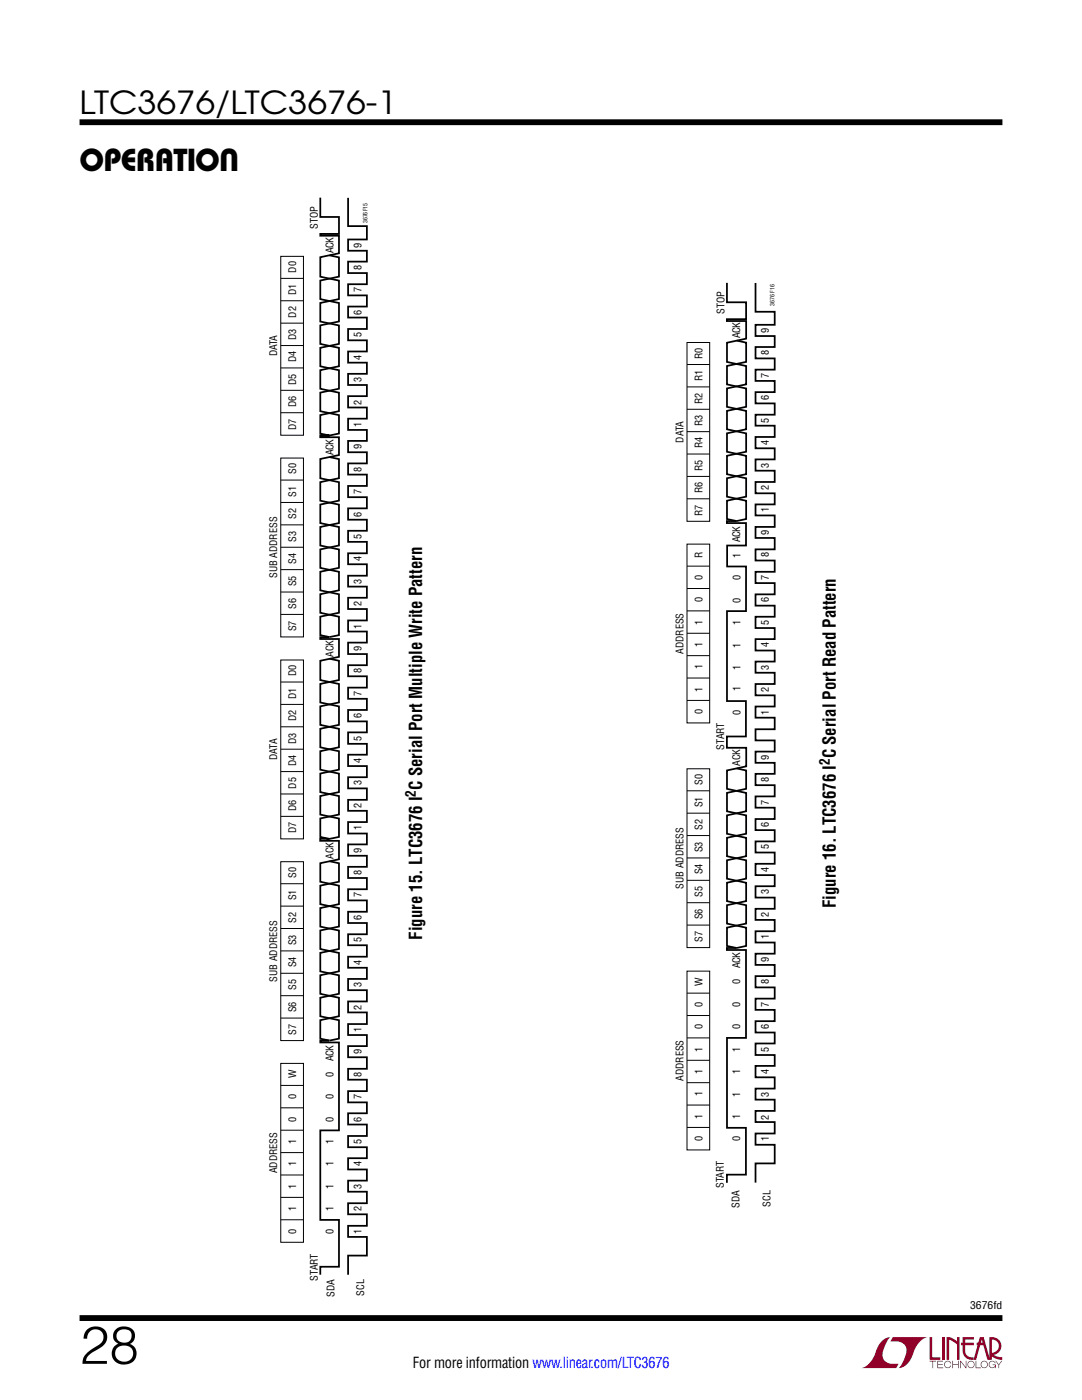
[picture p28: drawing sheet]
<svg xmlns="http://www.w3.org/2000/svg" width="216mm" height="279mm" viewBox="0 0 216 279" stroke-linecap="round" stroke-linejoin="round" font-family="sans-serif">
<defs><g id="words">
<text font-size="10.6" x="15.9" y="272.2">28</text>
<g font-size="6.3">
<text x="15.9" y="22.8">LTC3676/LTC3676-1</text>
<text x="15.9" y="34.1">Operation</text>
</g>
<g font-size="3.5">
<text x="166.8" y="181.3" transform="rotate(-90 166.8 181.3)">Figure 16. LTC3676 I C Serial Port Read Pattern</text>
<text x="84.2" y="187.6" transform="rotate(-90 84.2 187.6)">Figure 15. LTC3676 I C Serial Port Multiple Write Pattern</text>
</g>
<text font-size="3" x="82.4" y="273.1">For more information www.linear.com/LTC3676</text>
<g font-size="2.8">
<text x="165.6" y="152.7" transform="rotate(-90 165.6 152.7)">2</text>
<text x="83" y="159" transform="rotate(-90 83 159)">2</text>
</g>
<text font-size="2.1" x="193.6" y="261.2">3676fd</text>
<g font-size="2">
<text x="63.4" y="45.7" transform="rotate(-90 63.4 45.7)">STOP</text>
<text x="66.5" y="50.5" transform="rotate(-90 66.5 50.5)">ACK</text>
<text x="72.1" y="53.9" transform="rotate(-90 72.1 53.9)">8</text>
<text x="72.1" y="49.4" transform="rotate(-90 72.1 49.4)">9</text>
<text x="59.1" y="58.9" transform="rotate(-90 59.1 58.9)">D1</text>
<text x="59.1" y="54.4" transform="rotate(-90 59.1 54.4)">D0</text>
<text x="72.1" y="58.3" transform="rotate(-90 72.1 58.3)">7</text>
<text x="59.1" y="63.4" transform="rotate(-90 59.1 63.4)">D2</text>
<text x="72.1" y="62.8" transform="rotate(-90 72.1 62.8)">6</text>
<text x="144.6" y="62.6" transform="rotate(-90 144.6 62.6)">STOP</text>
<text x="55.3" y="71.1" transform="rotate(-90 55.3 71.1)">DATA</text>
<text x="59.1" y="67.9" transform="rotate(-90 59.1 67.9)">D3</text>
<text x="72.1" y="71.7" transform="rotate(-90 72.1 71.7)">4</text>
<text x="72.1" y="67.3" transform="rotate(-90 72.1 67.3)">5</text>
<text x="140.2" y="71.6" transform="rotate(-90 140.2 71.6)">R0</text>
<text x="147.7" y="67.5" transform="rotate(-90 147.7 67.5)">ACK</text>
<text x="153.4" y="70.9" transform="rotate(-90 153.4 70.9)">8</text>
<text x="153.4" y="66.4" transform="rotate(-90 153.4 66.4)">9</text>
<text x="59.1" y="76.8" transform="rotate(-90 59.1 76.8)">D5</text>
<text x="59.1" y="72.3" transform="rotate(-90 59.1 72.3)">D4</text>
<text x="72.1" y="76.2" transform="rotate(-90 72.1 76.2)">3</text>
<text x="140.1" y="76.1" transform="rotate(-90 140.1 76.1)">R1</text>
<text x="153.4" y="75.4" transform="rotate(-90 153.4 75.4)">7</text>
<text x="59.1" y="81.3" transform="rotate(-90 59.1 81.3)">D6</text>
<text x="72.1" y="80.7" transform="rotate(-90 72.1 80.7)">2</text>
<text x="140.1" y="80.6" transform="rotate(-90 140.1 80.6)">R2</text>
<text x="153.4" y="79.9" transform="rotate(-90 153.4 79.9)">6</text>
<text x="59.1" y="85.8" transform="rotate(-90 59.1 85.8)">D7</text>
<text x="72.1" y="89.7" transform="rotate(-90 72.1 89.7)">9</text>
<text x="72.1" y="85.2" transform="rotate(-90 72.1 85.2)">1</text>
<text x="136.4" y="88.3" transform="rotate(-90 136.4 88.3)">DATA</text>
<text x="140.1" y="89.5" transform="rotate(-90 140.1 89.5)">R4</text>
<text x="140.1" y="85.1" transform="rotate(-90 140.1 85.1)">R3</text>
<text x="153.4" y="88.8" transform="rotate(-90 153.4 88.8)">4</text>
<text x="153.4" y="84.3" transform="rotate(-90 153.4 84.3)">5</text>
<text x="59.1" y="94.6" transform="rotate(-90 59.1 94.6)">S0</text>
<text x="66.5" y="90.8" transform="rotate(-90 66.5 90.8)">ACK</text>
<text x="72.1" y="94.1" transform="rotate(-90 72.1 94.1)">8</text>
<text x="140.1" y="94" transform="rotate(-90 140.1 94)">R5</text>
<text x="153.4" y="93.3" transform="rotate(-90 153.4 93.3)">3</text>
<text x="59.1" y="99.1" transform="rotate(-90 59.1 99.1)">S1</text>
<text x="72.1" y="98.6" transform="rotate(-90 72.1 98.6)">7</text>
<text x="140.1" y="98.5" transform="rotate(-90 140.1 98.5)">R6</text>
<text x="153.4" y="97.8" transform="rotate(-90 153.4 97.8)">2</text>
<text x="59.1" y="103.6" transform="rotate(-90 59.1 103.6)">S2</text>
<text x="72.1" y="107.6" transform="rotate(-90 72.1 107.6)">5</text>
<text x="72.1" y="103.1" transform="rotate(-90 72.1 103.1)">6</text>
<text x="140.1" y="103" transform="rotate(-90 140.1 103)">R7</text>
<text x="153.4" y="106.8" transform="rotate(-90 153.4 106.8)">9</text>
<text x="153.4" y="102.3" transform="rotate(-90 153.4 102.3)">1</text>
<text x="59.1" y="112.5" transform="rotate(-90 59.1 112.5)">S4</text>
<text x="59.1" y="108.1" transform="rotate(-90 59.1 108.1)">S3</text>
<text x="72.1" y="112" transform="rotate(-90 72.1 112)">4</text>
<text x="140.2" y="111.4" transform="rotate(-90 140.2 111.4)">R</text>
<text x="147.7" y="108.2" transform="rotate(-90 147.7 108.2)">ACK</text>
<text x="147.8" y="111.3" transform="rotate(-90 147.8 111.3)">1</text>
<text x="153.4" y="111.2" transform="rotate(-90 153.4 111.2)">8</text>
<text x="55.3" y="115.3" transform="rotate(-90 55.3 115.3)">SUB ADDRESS</text>
<text x="59.1" y="117" transform="rotate(-90 59.1 117)">S5</text>
<text x="72.1" y="116.5" transform="rotate(-90 72.1 116.5)">3</text>
<text x="140.1" y="115.7" transform="rotate(-90 140.1 115.7)">0</text>
<text x="147.8" y="115.8" transform="rotate(-90 147.8 115.8)">0</text>
<text x="153.4" y="115.7" transform="rotate(-90 153.4 115.7)">7</text>
<text x="59.1" y="126" transform="rotate(-90 59.1 126)">S7</text>
<text x="59.1" y="121.5" transform="rotate(-90 59.1 121.5)">S6</text>
<text x="72.1" y="125.4" transform="rotate(-90 72.1 125.4)">1</text>
<text x="72.1" y="121" transform="rotate(-90 72.1 121)">2</text>
<text x="140.1" y="124.7" transform="rotate(-90 140.1 124.7)">1</text>
<text x="140.1" y="120.2" transform="rotate(-90 140.1 120.2)">0</text>
<text x="147.8" y="124.7" transform="rotate(-90 147.8 124.7)">1</text>
<text x="147.8" y="120.3" transform="rotate(-90 147.8 120.3)">0</text>
<text x="153.4" y="124.7" transform="rotate(-90 153.4 124.7)">5</text>
<text x="153.4" y="120.2" transform="rotate(-90 153.4 120.2)">6</text>
<text x="66.5" y="131" transform="rotate(-90 66.5 131)">ACK</text>
<text x="72.1" y="129.9" transform="rotate(-90 72.1 129.9)">9</text>
<text x="136.4" y="130.5" transform="rotate(-90 136.4 130.5)">ADDRESS</text>
<text x="140.1" y="129.1" transform="rotate(-90 140.1 129.1)">1</text>
<text x="147.8" y="129.2" transform="rotate(-90 147.8 129.2)">1</text>
<text x="153.4" y="129.2" transform="rotate(-90 153.4 129.2)">4</text>
<text x="59.1" y="135" transform="rotate(-90 59.1 135)">D0</text>
<text x="72.1" y="134.4" transform="rotate(-90 72.1 134.4)">8</text>
<text x="140.1" y="133.6" transform="rotate(-90 140.1 133.6)">1</text>
<text x="147.8" y="138" transform="rotate(-90 147.8 138)">1</text>
<text x="147.8" y="133.7" transform="rotate(-90 147.8 133.7)">1</text>
<text x="153.4" y="133.6" transform="rotate(-90 153.4 133.6)">3</text>
<text x="59.1" y="144" transform="rotate(-90 59.1 144)">D2</text>
<text x="59.1" y="139.5" transform="rotate(-90 59.1 139.5)">D1</text>
<text x="72.1" y="143.3" transform="rotate(-90 72.1 143.3)">6</text>
<text x="72.1" y="138.8" transform="rotate(-90 72.1 138.8)">7</text>
<text x="140.1" y="142.6" transform="rotate(-90 140.1 142.6)">0</text>
<text x="140.1" y="138.1" transform="rotate(-90 140.1 138.1)">1</text>
<text x="147.8" y="142.7" transform="rotate(-90 147.8 142.7)">0</text>
<text x="153.4" y="142.7" transform="rotate(-90 153.4 142.7)">1</text>
<text x="153.4" y="138.1" transform="rotate(-90 153.4 138.1)">2</text>
<text x="59.1" y="148.5" transform="rotate(-90 59.1 148.5)">D3</text>
<text x="72.1" y="147.8" transform="rotate(-90 72.1 147.8)">5</text>
<text x="144.5" y="149.6" transform="rotate(-90 144.5 149.6)">START</text>
<text x="55.3" y="151.7" transform="rotate(-90 55.3 151.7)">DATA</text>
<text x="59.1" y="152.9" transform="rotate(-90 59.1 152.9)">D4</text>
<text x="72.1" y="152.3" transform="rotate(-90 72.1 152.3)">4</text>
<text x="147.7" y="152.8" transform="rotate(-90 147.7 152.8)">ACK</text>
<text x="153.4" y="151.6" transform="rotate(-90 153.4 151.6)">9</text>
<text x="59.1" y="161.9" transform="rotate(-90 59.1 161.9)">D6</text>
<text x="59.1" y="157.4" transform="rotate(-90 59.1 157.4)">D5</text>
<text x="72.1" y="161.2" transform="rotate(-90 72.1 161.2)">2</text>
<text x="72.1" y="156.7" transform="rotate(-90 72.1 156.7)">3</text>
<text x="140.1" y="161.1" transform="rotate(-90 140.1 161.1)">S1</text>
<text x="140.2" y="156.6" transform="rotate(-90 140.2 156.6)">S0</text>
<text x="153.4" y="160.6" transform="rotate(-90 153.4 160.6)">7</text>
<text x="153.4" y="156.1" transform="rotate(-90 153.4 156.1)">8</text>
<text x="59.1" y="166.3" transform="rotate(-90 59.1 166.3)">D7</text>
<text x="72.1" y="165.7" transform="rotate(-90 72.1 165.7)">1</text>
<text x="140.1" y="165.6" transform="rotate(-90 140.1 165.6)">S2</text>
<text x="153.4" y="165" transform="rotate(-90 153.4 165)">6</text>
<text x="66.5" y="171.3" transform="rotate(-90 66.5 171.3)">ACK</text>
<text x="72.1" y="170.2" transform="rotate(-90 72.1 170.2)">9</text>
<text x="140.1" y="170.1" transform="rotate(-90 140.1 170.1)">S3</text>
<text x="153.4" y="173.9" transform="rotate(-90 153.4 173.9)">4</text>
<text x="153.4" y="169.5" transform="rotate(-90 153.4 169.5)">5</text>
<text x="59.1" y="179.7" transform="rotate(-90 59.1 179.7)">S1</text>
<text x="59.1" y="175.2" transform="rotate(-90 59.1 175.2)">S0</text>
<text x="72.1" y="179.1" transform="rotate(-90 72.1 179.1)">7</text>
<text x="72.1" y="174.6" transform="rotate(-90 72.1 174.6)">8</text>
<text x="136.4" y="177.4" transform="rotate(-90 136.4 177.4)">SUB ADDRESS</text>
<text x="140.1" y="179" transform="rotate(-90 140.1 179)">S5</text>
<text x="140.1" y="174.5" transform="rotate(-90 140.1 174.5)">S4</text>
<text x="153.4" y="178.5" transform="rotate(-90 153.4 178.5)">3</text>
<text x="59.1" y="184.2" transform="rotate(-90 59.1 184.2)">S2</text>
<text x="72.1" y="183.6" transform="rotate(-90 72.1 183.6)">6</text>
<text x="140.1" y="183.5" transform="rotate(-90 140.1 183.5)">S6</text>
<text x="153.4" y="183" transform="rotate(-90 153.4 183)">2</text>
<text x="59.1" y="188.6" transform="rotate(-90 59.1 188.6)">S3</text>
<text x="72.1" y="188.1" transform="rotate(-90 72.1 188.1)">5</text>
<text x="140.1" y="188" transform="rotate(-90 140.1 188)">S7</text>
<text x="153.4" y="192" transform="rotate(-90 153.4 192)">9</text>
<text x="153.4" y="187.5" transform="rotate(-90 153.4 187.5)">1</text>
<text x="55.3" y="195.9" transform="rotate(-90 55.3 195.9)">SUB ADDRESS</text>
<text x="59.1" y="197.6" transform="rotate(-90 59.1 197.6)">S5</text>
<text x="59.1" y="193.1" transform="rotate(-90 59.1 193.1)">S4</text>
<text x="72.1" y="197" transform="rotate(-90 72.1 197)">3</text>
<text x="72.1" y="192.5" transform="rotate(-90 72.1 192.5)">4</text>
<text x="140.2" y="196.8" transform="rotate(-90 140.2 196.8)">W</text>
<text x="147.7" y="196.3" transform="rotate(-90 147.7 196.3)">0</text>
<text x="147.7" y="193.2" transform="rotate(-90 147.7 193.2)">ACK</text>
<text x="153.4" y="196.4" transform="rotate(-90 153.4 196.4)">8</text>
<text x="59.1" y="202.1" transform="rotate(-90 59.1 202.1)">S6</text>
<text x="72.1" y="201.5" transform="rotate(-90 72.1 201.5)">2</text>
<text x="140.1" y="200.9" transform="rotate(-90 140.1 200.9)">0</text>
<text x="147.7" y="201" transform="rotate(-90 147.7 201)">0</text>
<text x="153.4" y="201" transform="rotate(-90 153.4 201)">7</text>
<text x="59.1" y="206.5" transform="rotate(-90 59.1 206.5)">S7</text>
<text x="72.1" y="205.9" transform="rotate(-90 72.1 205.9)">1</text>
<text x="140.1" y="209.9" transform="rotate(-90 140.1 209.9)">1</text>
<text x="140.1" y="205.4" transform="rotate(-90 140.1 205.4)">0</text>
<text x="147.7" y="209.9" transform="rotate(-90 147.7 209.9)">1</text>
<text x="147.7" y="205.4" transform="rotate(-90 147.7 205.4)">0</text>
<text x="153.4" y="209.9" transform="rotate(-90 153.4 209.9)">5</text>
<text x="153.4" y="205.4" transform="rotate(-90 153.4 205.4)">6</text>
<text x="59.1" y="215.2" transform="rotate(-90 59.1 215.2)">W</text>
<text x="66.5" y="214.9" transform="rotate(-90 66.5 214.9)">0</text>
<text x="66.5" y="211.7" transform="rotate(-90 66.5 211.7)">ACK</text>
<text x="72.1" y="214.9" transform="rotate(-90 72.1 214.9)">8</text>
<text x="72.1" y="210.4" transform="rotate(-90 72.1 210.4)">9</text>
<text x="136.4" y="215.7" transform="rotate(-90 136.4 215.7)">ADDRESS</text>
<text x="140.1" y="214.3" transform="rotate(-90 140.1 214.3)">1</text>
<text x="147.7" y="214.3" transform="rotate(-90 147.7 214.3)">1</text>
<text x="153.4" y="214.3" transform="rotate(-90 153.4 214.3)">4</text>
<text x="59.1" y="219.4" transform="rotate(-90 59.1 219.4)">0</text>
<text x="66.5" y="219.4" transform="rotate(-90 66.5 219.4)">0</text>
<text x="72.1" y="219.3" transform="rotate(-90 72.1 219.3)">7</text>
<text x="140.1" y="218.8" transform="rotate(-90 140.1 218.8)">1</text>
<text x="147.7" y="218.9" transform="rotate(-90 147.7 218.9)">1</text>
<text x="153.4" y="218.9" transform="rotate(-90 153.4 218.9)">3</text>
<text x="59.1" y="223.8" transform="rotate(-90 59.1 223.8)">0</text>
<text x="66.5" y="223.8" transform="rotate(-90 66.5 223.8)">0</text>
<text x="72.1" y="223.8" transform="rotate(-90 72.1 223.8)">6</text>
<text x="140.1" y="227.8" transform="rotate(-90 140.1 227.8)">0</text>
<text x="140.1" y="223.3" transform="rotate(-90 140.1 223.3)">1</text>
<text x="147.7" y="227.7" transform="rotate(-90 147.7 227.7)">0</text>
<text x="147.7" y="223.4" transform="rotate(-90 147.7 223.4)">1</text>
<text x="153.4" y="227.8" transform="rotate(-90 153.4 227.8)">1</text>
<text x="153.4" y="223.4" transform="rotate(-90 153.4 223.4)">2</text>
<text x="59.1" y="232.8" transform="rotate(-90 59.1 232.8)">1</text>
<text x="59.1" y="228.3" transform="rotate(-90 59.1 228.3)">1</text>
<text x="66.5" y="232.8" transform="rotate(-90 66.5 232.8)">1</text>
<text x="66.5" y="228.3" transform="rotate(-90 66.5 228.3)">1</text>
<text x="72.1" y="232.8" transform="rotate(-90 72.1 232.8)">4</text>
<text x="72.1" y="228.3" transform="rotate(-90 72.1 228.3)">5</text>
<text x="55.3" y="234.1" transform="rotate(-90 55.3 234.1)">ADDRESS</text>
<text x="59.1" y="237.3" transform="rotate(-90 59.1 237.3)">1</text>
<text x="66.5" y="237.2" transform="rotate(-90 66.5 237.2)">1</text>
<text x="72.1" y="237.2" transform="rotate(-90 72.1 237.2)">3</text>
<text x="144.5" y="237.1" transform="rotate(-90 144.5 237.1)">START</text>
<text x="59.1" y="241.7" transform="rotate(-90 59.1 241.7)">1</text>
<text x="66.5" y="241.7" transform="rotate(-90 66.5 241.7)">1</text>
<text x="72.1" y="241.7" transform="rotate(-90 72.1 241.7)">2</text>
<text x="147.6" y="241" transform="rotate(-90 147.6 241)">SDA</text>
<text x="153.8" y="240.8" transform="rotate(-90 153.8 240.8)">SCL</text>
<text x="59.1" y="246.2" transform="rotate(-90 59.1 246.2)">0</text>
<text x="66.5" y="246.2" transform="rotate(-90 66.5 246.2)">0</text>
<text x="72.1" y="246.2" transform="rotate(-90 72.1 246.2)">1</text>
<text x="63.4" y="255.6" transform="rotate(-90 63.4 255.6)">START</text>
<text x="66.8" y="258.8" transform="rotate(-90 66.8 258.8)">SDA</text>
<text x="72.7" y="258.6" transform="rotate(-90 72.7 258.6)">SCL</text>
</g>
<g font-size="1.2">
<text x="73.3" y="44.4" transform="rotate(-90 73.3 44.4)">3676 F15</text>
<text x="154.6" y="61" transform="rotate(-90 154.6 61)">3676 F16</text>
</g>
</g></defs>
<g fill="#910028">
<path d="M185.5 266.8h.5v4.1h1.6v.5h-2.1z"/>
<path d="M176.2 267.4l1-.5h.5h-.1a6.2 6.2 0 0 0-1.4 4 2.58 2.58 0 0 0 3.1 1.3l-.5 .8h-6.9a4.9 4.9 0 0 0 3-3.8l.4-.7z"/>
<path d="M178.1 266.9h7a4.9 4.9 0 0 0-3.1 3.7 3.2 3.2 0 0 1-2.7 2.4h.1a6.2 6.2 0 0 0 1.4-4.1 2.58 2.58 0 0 0-3.1-1.2z"/>
<path d="M188 266.8h.5v4.6h-.5z"/>
<path d="M188.9 266.8l1 .2 1.1 .7v-.9h.5v4.6h-.5v-3.1l-1.6-.9v4h-.5z"/>
<path d="M185.5 271.6h1.3v.1h-.6v1.3h-.1v-1.3h-.6z"/>
<path d="M187 271.6h1.2v.1h-1v.5h.9v.2h-.9v.5h1v.1h-1.2z"/>
<path d="M190 271.6h.2v.6h1v-.6h.1v1.4h-.1v-.6h-1v.6h-.2z"/>
<path d="M191.6 271.6h.1l1 1.2v-1.2h.1v1.4l-1.1-1.2v1.2h-.1z"/>
<path d="M194.7 271.6h.1v1.3h.9v.1h-1z"/>
<path d="M198.6 271.6h.2l.5 .7 .5-.7h.2l-.6 .8v.6h-.2v-.6z"/>
<path d="M192.1 266.8h2.2v.5h-1.7v.7h1.7v.5h-1.7v1.1a1.32 1.32 0 0 0 1.7 1.3v.5l1.2-4.6h.8l1.1 4.1v-4.1a1.84 1.84 0 0 1 2.4 1.4 1.84 1.84 0 0 1-1.5 2.2l.8 .4 .9 .1v.5l-1.2-.2-1-.6v-.6a1.34 1.34 0 0 0 1.5-1.2 1.34 1.34 0 0 0-1.4-1.5v4.1h-.9l-.8-2.9h-1.3v-.5h1.2l-.2-.7-1.1 4.1a2.06 2.06 0 0 1-2.7-1.3v-1.6h-.4v-.5h.4z"/>
<path d="M193.2 271.8a.72 .72 0 0 1 1.2 .1 .72 .72 0 0 1-.4 1.1 .72 .72 0 0 1-1-.7h.2a.59 .59 0 0 0 .8 .5 .59 .59 0 0 0 .2-.9 .59 .59 0 0 0-1 .2v.2h-.2z"/>
<path d="M195.9 271.8a.72 .72 0 0 1 1.1 .1 .72 .72 0 0 1-.4 1.1 .72 .72 0 0 1-.9-.7h.1a.59 .59 0 0 0 .8 .5 .59 .59 0 0 0 .2-.9 .59 .59 0 0 0-.9 .2l-.1 .2h-.1z"/>
<path d="M197.5 271.8a.72 .72 0 0 1 1.2 .2h-.2a.59 .59 0 0 0-.9-.1 .59 .59 0 0 0 .1 .9 .59 .59 0 0 0 .9-.4h-.5v-.1h.6v.7h-.1v-.3a.73 .73 0 0 1-1.1 .2 .73 .73 0 0 1 0-1.1z"/>
<path d="M188.6 271.8a.71 .71 0 0 1 1.2 .3h-.1a.59 .59 0 0 0-.9-.3 .59 .59 0 0 0-.1 1 .59 .59 0 0 0 1-.3h.1a.73 .73 0 0 1-1.1 .4 .73 .73 0 0 1-.1-1.1z"/>
</g>
<path d="M15.9 24.4h184.1M15.9 263h184.1" fill="none" stroke="#000" stroke-width="1.2" stroke-linecap="butt"/>
<path d="M63.9 39.4v3.9h3.7v3.4h-3.7v.3h3.7v3.6l-3.7 .7v3.9l3.7 .8v3.7l-3.7 .8v3.7l3.7 .7v3.7l-3.7 .8v3.7l3.7 .8v3.7l-3.7 .8v3.7l3.7 .7v3.7l-1.8 .4M69.5 39.5v5.6h3.7v2.7h-3.7v2.2h3.7v2.2h-3.7v2.3h3.7v2.2h-3.7v2.3h3.7v2.2h-3.7v2.2h3.7v2.3h-3.7v2.2h3.7v2.2h-3.7v2.3h3.7v2.2h-3.7v2.2h3.7v2.3h-3.7v2.2h3.7v2.3h-3.7v2.2h3.7v2.2h-3.7v2.3h3.7v2.2h-3.7v2.2h3.7v2.3h-3.7v2.2h3.7v2.3h-3.7v2.2h3.7v2.2h-3.7v2.2h3.7v2.3h-3.7v2.2h3.7v2.3h-3.7v2.2h3.7v2.2h-3.7v2.2h3.7v2.3h-3.7v2.2h3.7v2.2h-3.7v2.3h3.7v2.3h-3.7v2.2h3.7v2.2h-3.7v2.3h3.7v2.2h-3.7v2.3h3.7v2.2h-3.7v2.2h3.7v2.2h-3.7v2.3h3.7v2.2h-3.7v2.2h3.7v2.3h-3.7v2.2h3.7v2.3h-3.7v2.2h3.7v2.2h-3.7v2.3h3.7v2.2h-3.7v2.2h3.7v2.3h-3.7v2.2h3.7v2.3h-3.7v2.2h3.7v2.3h-3.7v2.1h3.7v2.3h-3.7v2.2h3.7v2.3h-3.7v2.2h3.7v2.3h-3.7v2.2h3.7v2.3h-3.7v2.2h3.7v2.2h-3.7v2.2h3.7v2.3h-3.7v2.2h3.7v2.3h-3.7v2.2h3.7v2.2h-3.7v2.2h3.7v2.3h-3.7v2.3h3.7v2.1h-3.7v2.3h3.7v2.2h-3.7v2.2h3.7v2.3h-3.7v2.2h3.7v2.3h-3.7v2.3h3.7v3.7h-3.7v3.8M65.8 51l1.8 .4v3.8l-3.7 .8v3.7l3.7 .8v3.7l-3.7 .7v3.7l3.7 .8v3.7l-3.7 .8v3.7l3.7 .8v3.7l-3.7 .7v3.7l1.9 .4h-1.9v.4h3.7v3.5l-3.7 .8v3.9l3.7 .7v3.7l-3.7 .8v3.7l3.7 .8v3.7l-3.7 .7v3.7l3.7 .8v3.7l-3.7 .8v3.7l3.7 .8v3.7l-1.8 .3-1.9-.3v-3.7l3.7-.8v-3.7l-3.7-.8v-3.7l3.7-.8v-3.6l-3.7-.8v-3.7l3.7-.8v-3.7l-3.7-.8v-3.7l3.7-.8v-3.8l-1.8-.4M145.1 56.4v3.9h3.8v3.4h-3.9v.4h3.9v3.5l-3.8 .8v3.8l3.8 .8v3.7l-3.8 .8v3.7l3.8 .8v3.7l-3.8 .8v3.7l3.8 .8v3.6l-3.8 .8v3.7l3.8 .8v3.7l-1.9 .4M150.8 56.5v5.7h3.8v2.6h-3.8v2.3h3.8v2.2h-3.8v2.2h3.8v2.3h-3.8v2.2h3.8v2.3h-3.8v2.2h3.8v2.3h-3.8v2.2h3.8v2.2h-3.8v2.3h3.8v2.2h-3.8v2.2h3.8v2.3h-3.8v2.3h3.8v2.2h-3.8v2.2h3.8v2.3h-3.8v2.2h3.8v2.2h-3.8v2.3h3.8v2.2h-3.8v2.3h3.8v2.2h-3.8v2.3h3.8v2.2h-3.8v2.2h3.8v2.3h-3.8v2.2h3.8v2.2h-3.8v2.3h3.8v2.2h-3.8v2.3h3.8v2.2h-3.8v2.2h3.8v2.3h-3.8v2.3h3.8v2.2h-3.8v2.2h3.8v2.2h-3.8v2.3h3.8v2.2h-3.8v2.3h3.8v2.3h-3.8v2.2h3.8v2.2h-3.8v2.2h3.8v2.3h-3.8v2.3h3.8v2.2h-3.8v2.2h3.8v2.3h-3.8v2.2h3.8v2.3h-3.8v2.2h3.8v2.2h-3.8v2.3h3.8v2.2h-3.8v2.3h3.8v2.2h-3.8v2.2h3.8v2.3h-3.8v2.3h3.8v2.2h-3.8v2.3h3.8v2.1h-3.8v2.3h3.8v2.3h-3.8v2.2h3.8v2.2h-3.8v2.2h3.8v2.3h-3.8v2.3h3.8v3.7h-3.8v3.8M147 68l1.9 .4v3.8l-3.8 .8v3.7l3.8 .8v3.7l-3.8 .8v3.7l3.8 .8v3.7l-3.8 .8v3.6l3.8 .9v3.6l-3.8 .8v3.7l1.9 .4M147 104h-2v.4h3.9v4.5h-3.8v4.2h3.8v8.9h-3.8v17.9h3.7v7.1h-3.8v2.2h3.9v3.7l-3.8 .9v3.6l3.8 .8v3.7l-3.8 .8v3.7l3.8 .8v3.7l-3.8 .8v3.7l3.8 .8v3.6l-3.8 .8v3.7l3.8 .8v3.7l-1.9 .4M65.7 127.2h-1.8v.3h3.7v3.6l-3.7 .8v3.8l3.7 .8v3.7l-3.7 .8v3.7l3.7 .8v3.6l-3.7 .8v3.7l3.7 .8v3.7l-3.7 .8v3.7l3.7 .7v3.7l-1.8 .4M65.8 131.5l1.8 .4v3.8l-3.7 .8v3.7l3.7 .8v3.7l-3.7 .7v3.7l3.7 .8v3.7l-3.7 .8v3.7l3.7 .8v3.7l-3.7 .7v3.7l1.9 .4h-1.9v.4h3.7v3.7l-3.7 .8v3.7l3.7 .8v3.6l-3.7 .8v3.7l3.7 .8v3.7l-3.7 .8v3.7l3.7 .7v3.7l-3.7 .8v3.7l3.7 .8v3.7l-1.8 .4-1.9-.4v-3.7l3.7-.8v-3.7l-3.7-.8v-3.7l3.7-.7v-3.7l-3.7-.8v-3.7l3.7-.8v-3.7l-3.7-.7v-3.8l3.7-.7v-3.7l-1.8-.4M147 153.4l1.9 .4v3.6l-3.8 .8v3.7l3.8 .8v3.7l-3.8 .8v3.7l3.8 .8v3.7l-3.8 .8v3.6l3.8 .9v3.6l-3.8 .8v3.7l1.9 .4M147 189.2h-2v.4h3.9v17.5h-3.8v18h3.7v9.3h-3.8v1.7M65.7 207.7h-1.8v.3h3.7v17.6h-3.7v17.9h3.7v9.3h-3.7v1.6" fill="none" stroke="#000" stroke-width=".35"/>
<g fill="none" stroke="#000" stroke-width=".2">
<path d="M56 51.2h4.6v35.7h-4.6zM56 55.6h4.6M56 77.9h4.6M56 73.4h4.6M56 69h4.6M56 64.5h4.6M56 60h4.6M137.1 68.4h4.5v35.6h-4.5zM137.1 77.2h4.5M137.1 72.7h4.5M56 91.4h4.6v35.7h-4.6zM56 95.8h4.6"/>
<path d="M56 82.4h4.6M137.1 99.5h4.5M137.1 95.1h4.5M137.1 90.6h4.5M137.1 86.1h4.5M137.1 81.7h4.5M56 118.2h4.6M56 113.7h4.6M56 109.2h4.6M56 104.7h4.6M56 100.3h4.6M137.1 108.6h4.5v35.7h-4.5z"/>
<path d="M137.1 117.4h4.5M137.1 113h4.5M56 131.7h4.6v35.7h-4.6zM56 136.1h4.6M56 122.6h4.6M137.1 139.8h4.5M137.1 135.3h4.5M137.1 130.9h4.5M137.1 126.4h4.5M137.1 121.9h4.5M56 158.5h4.6M56 154h4.6"/>
<path d="M56 149.5h4.6M56 145h4.6M56 140.6h4.6M137.1 153.4h4.5v35.7h-4.5zM137.1 157.8h4.5M56 172h4.6v35.7h-4.6zM56 176.4h4.6M56 162.9h4.6M137.1 175.7h4.5M137.1 171.2h4.5M137.1 166.8h4.5M137.1 162.3h4.5"/>
<path d="M56 198.7h4.6M56 194.2h4.6M56 189.8h4.6M56 185.3h4.6M56 180.8h4.6M137.1 193.8h4.5v35.7h-4.5zM137.1 198.2h4.5M137.1 184.6h4.5M137.1 180.2h4.5M56 212.2h4.6v35.7h-4.6zM56 216.6h4.6M56 203.2h4.6"/>
<path d="M137.1 216.1h4.5M137.1 211.6h4.5M137.1 207.1h4.5M137.1 202.7h4.5M56 239h4.6M56 234.5h4.6M56 230h4.6M56 225.6h4.6M56 221.1h4.6M137.1 225h4.5M137.1 220.5h4.5M56 243.4h4.6"/>
</g>
<use href="#words"/>
</svg>
